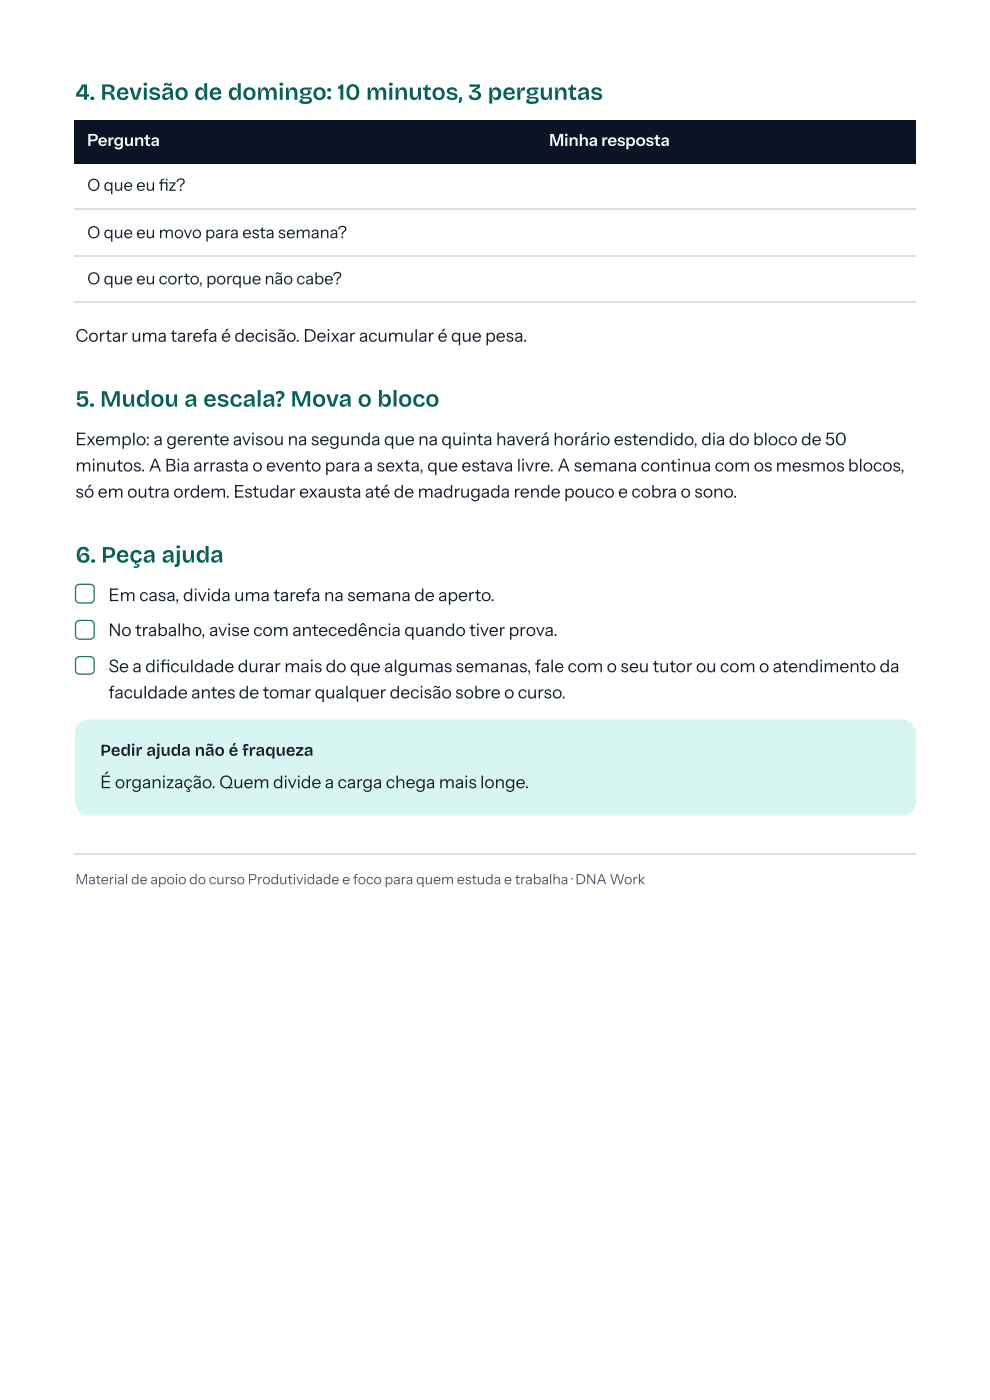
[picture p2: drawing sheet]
<svg xmlns="http://www.w3.org/2000/svg" width="210mm" height="297mm" viewBox="0 0 210 297" stroke-linecap="round" stroke-linejoin="round" font-family="sans-serif">
<defs><g id="words">
<g font-size="4.9" fill="#086158">
<text x="16" y="21.2">4. Revisão de domingo: 10 minutos, 3 perguntas</text>
<text x="16" y="86.3">5. Mudou a escala? Mova o bloco</text>
<text x="16" y="119.3">6. Peça ajuda</text>
</g>
<g font-size="3.7" fill="#16202f">
<text x="16" y="72.5">Cortar uma tarefa é decisão. Deixar acumular é que pesa.</text>
<text x="16" y="94.5">Exemplo: a gerente avisou na segunda que na quinta haverá horário estendido, dia do bloco de 50</text>
<text x="16" y="100">minutos. A Bia arrasta o evento para a sexta, que estava livre. A semana continua com os mesmos blocos,</text>
<text x="16" y="105.6">só em outra ordem. Estudar exausta até de madrugada rende pouco e cobra o sono.</text>
<text x="23" y="127.5">Em casa, divida uma tarefa na semana de aperto.</text>
<text x="23" y="134.9">No trabalho, avise com antecedência quando tiver prova.</text>
<text x="23" y="142.6">Se a difculdade durar mais do que algumas semanas, fale com o seu tutor ou com o atendimento da</text>
<text x="33.9" y="142.6">i</text>
<text x="23" y="148.2">faculdade antes de tomar qualquer decisão sobre o curso.</text>
<text x="21.3" y="167.2">É organização. Quem divide a carga chega mais longe.</text>
</g>
<g font-size="3.5" fill="#f4f7fb">
<text x="18.5" y="31">Pergunta</text>
<text x="116.4" y="31">Minha resposta</text>
</g>
<g font-size="3.5" fill="#16202f">
<text x="18.5" y="40.5">O que eu fz?</text>
<text x="33.6" y="40.5">i</text>
<text x="18.5" y="50.5">O que eu movo para esta semana?</text>
<text x="18.5" y="60.3">O que eu corto, porque não cabe?</text>
<text x="21.3" y="160.3">Pedir ajuda não é fraqueza</text>
</g>
<text font-size="3" fill="#4b5873" x="16" y="187.6">Material de apoio do curso Produtividade e foco para quem estuda e trabalha · DNA Work</text>
</g></defs>
<g fill="#0b1424">
<path d="M15.9 25.4h98.1v9.3h-98.1z"/>
<path d="M114 25.4h80.2v9.3h-80.2z"/>
</g>
<path d="M15.9 44.3h178.3M15.9 54.4h178.3M15.9 64.2h178.3" fill="none" stroke="#d9dfe8" stroke-width=".26"/>
<path d="M15.9 152.7h178.3v20.3h-178.3z" fill="#d7f6f2"/>
<path d="M15.9 181.1h178.3" fill="none" stroke="#d9dfe8" stroke-width=".26"/>
<path d="M16.3 124.2l.6-.2h2.2a.87 .87 0 0 1 .9 .8v2.3a.87 .87 0 0 1-.9 .8h-2.2a.87 .87 0 0 1-.9-.8v-2.3zM16.3 131.9l.6-.3h2.2a.87 .87 0 0 1 .9 .9v2.2a.87 .87 0 0 1-.9 .9h-2.2a.87 .87 0 0 1-.9-.9v-2.2zM16.3 139.6l.6-.3h2.2a.87 .87 0 0 1 .9 .9v1.9a.87 .87 0 0 1-.9 .9h-2.2a.87 .87 0 0 1-.9-.9v-2.1z" fill="none" stroke="#0b7d74" stroke-width=".26"/>
<use href="#words"/>
</svg>
